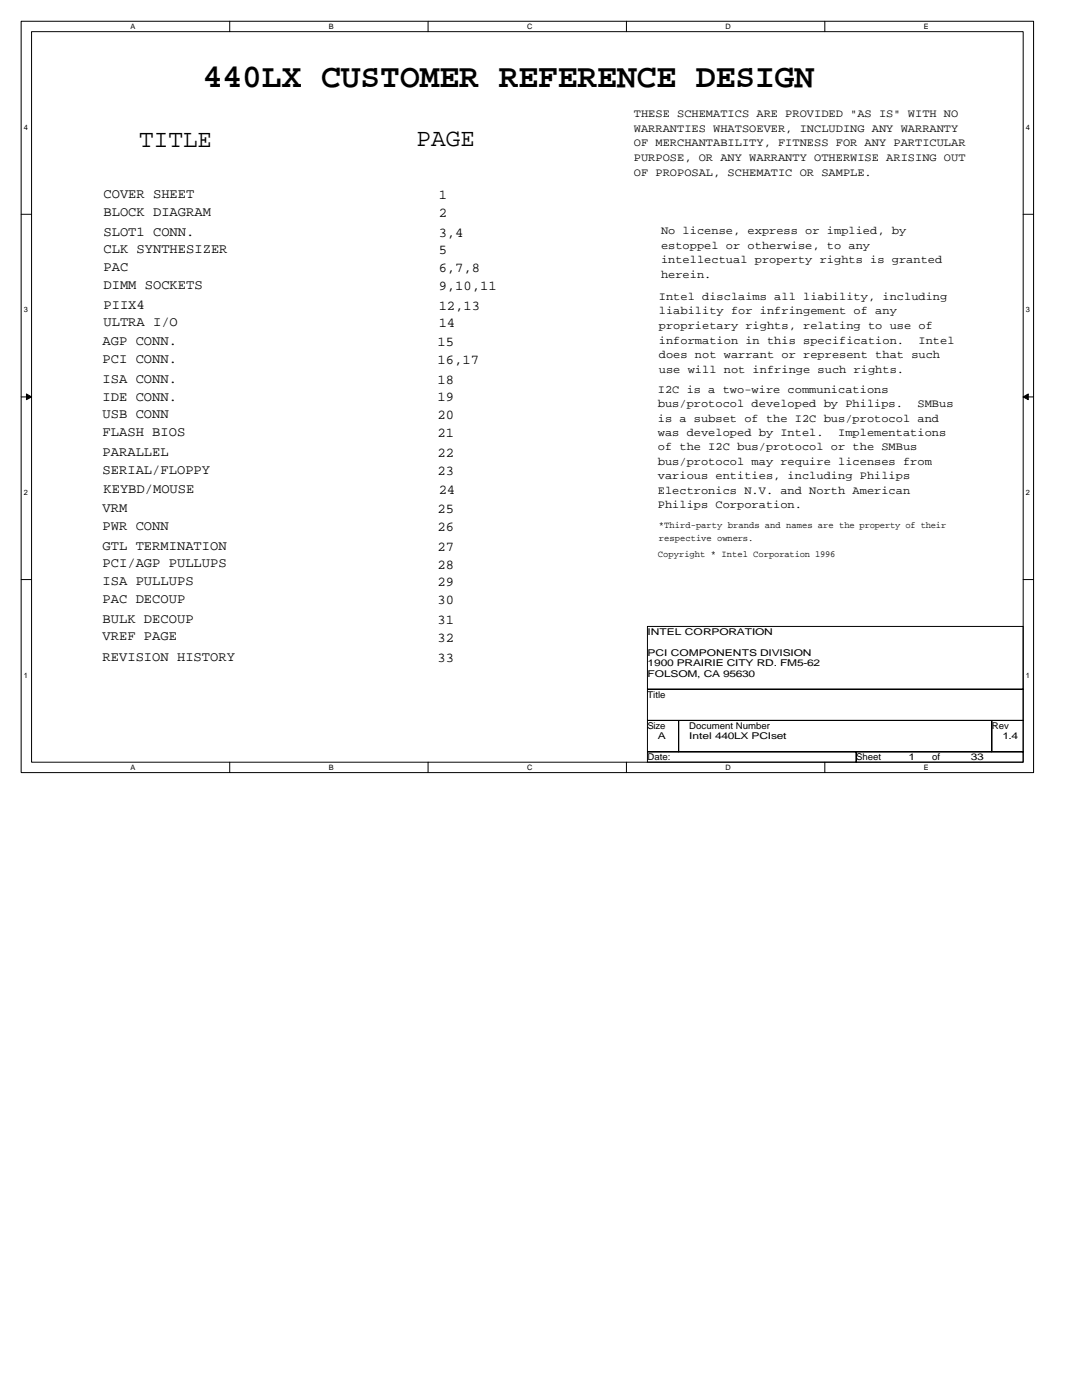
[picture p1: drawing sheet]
<svg xmlns="http://www.w3.org/2000/svg" width="216mm" height="279mm" viewBox="0 0 216 279" stroke-linecap="round" stroke-linejoin="round" font-family="sans-serif">
<defs><g id="words">
<text font-size="6.6" x="40.5" y="17.3">440LX CUSTOMER REFERENCE DESIGN</text>
<g font-size="5">
<text x="27.8" y="29.4">TITLE</text>
<text x="83.1" y="29.2">PAGE</text>
</g>
<g font-size="2.7">
<text x="20.6" y="39.5">COVER SHEET</text>
<text x="87.5" y="39.7">1</text>
<text x="20.6" y="43.1">BLOCK DIAGRAM</text>
<text x="20.6" y="47">SLOT1 CONN.</text>
<text x="87.5" y="43.3">2</text>
<text x="87.5" y="47.2">3,4</text>
<text x="20.6" y="50.6">CLK SYNTHESIZER</text>
<text x="87.5" y="50.8">5</text>
<text x="20.6" y="54.1">PAC</text>
<text x="20.6" y="57.6">DIMM SOCKETS</text>
<text x="87.5" y="54.3">6,7,8</text>
<text x="87.5" y="57.8">9,10,11</text>
<text x="20.6" y="65.1">ULTRA I/O</text>
<text x="20.6" y="61.6">PIIX4</text>
<text x="87.5" y="65.3">14</text>
<text x="87.5" y="61.8">12,13</text>
<text x="20.5" y="68.9">AGP CONN.</text>
<text x="87.3" y="69.1">15</text>
<text x="20.5" y="72.4">PCI CONN.</text>
<text x="20.5" y="76.4">ISA CONN.</text>
<text x="87.3" y="72.6">16,17</text>
<text x="87.3" y="76.6">18</text>
<text x="20.5" y="79.9">IDE CONN.</text>
<text x="20.5" y="83.4">USB CONN</text>
<text x="87.3" y="80.1">19</text>
<text x="87.3" y="83.7">20</text>
<text x="20.5" y="87">FLASH BIOS</text>
<text x="87.3" y="87.2">21</text>
<text x="20.5" y="94.5">SERIAL/FLOPPY</text>
<text x="20.5" y="90.9">PARALLEL</text>
<text x="87.3" y="91.2">22</text>
<text x="87.3" y="94.7">23</text>
<text x="20.6" y="98.4">KEYBD/MOUSE</text>
<text x="87.5" y="98.6">24</text>
<text x="20.5" y="105.8">PWR CONN</text>
<text x="20.5" y="102.2">VRM</text>
<text x="87.3" y="106">26</text>
<text x="87.3" y="102.4">25</text>
<text x="20.5" y="113.3">PCI/AGP PULLUPS</text>
<text x="20.5" y="109.7">GTL TERMINATION</text>
<text x="87.3" y="113.5">28</text>
<text x="87.3" y="109.9">27</text>
<text x="20.5" y="116.8">ISA PULLUPS</text>
<text x="87.3" y="117">29</text>
<text x="20.5" y="120.3">PAC DECOUP</text>
<text x="20.5" y="124.3">BULK DECOUP</text>
<text x="87.3" y="120.5">30</text>
<text x="87.3" y="124.5">31</text>
<text x="20.5" y="127.8">VREF PAGE</text>
<text x="87.3" y="128">32</text>
<text x="20.5" y="132">REVISION HISTORY</text>
<text x="87.3" y="132.2">33</text>
</g>
<g font-size="2.3">
<text x="126.5" y="23.4">THESE SCHEMATICS ARE PROVIDED &quot;AS IS&quot; WITH NO</text>
<text x="126.5" y="26.3">WARRANTIES WHATSOEVER, INCLUDING ANY WARRANTY</text>
<text x="126.5" y="29.2">OF MERCHANTABILITY, FITNESS FOR ANY PARTICULAR</text>
<text x="126.5" y="32.1">PURPOSE, OR ANY WARRANTY OTHERWISE ARISING OUT</text>
<text x="126.5" y="35.1">OF PROPOSAL, SCHEMATIC OR SAMPLE.</text>
<text x="131.9" y="46.7">No license, express or implied, by</text>
<text x="131.9" y="49.6">estoppel or otherwise, to any</text>
<text x="131.9" y="52.5">intellectual property rights is granted</text>
<text x="131.5" y="59.8">Intel disclaims all liability, including</text>
<text x="131.9" y="55.5">herein.</text>
<text x="131.5" y="62.7">liability for infringement of any</text>
<text x="131.5" y="65.7">proprietary rights, relating to use of</text>
<text x="131.5" y="68.6">information in this specification.</text>
<text x="131.5" y="71.5">does not warrant or represent that such</text>
<text x="183.3" y="68.6">Intel</text>
<text x="131.5" y="74.4">use will not infringe such rights.</text>
<text x="131.3" y="78.4">I2C is a two-wire communications</text>
<text x="131.3" y="81.2">bus/protocol developed by Philips.</text>
<text x="183.1" y="81.2">SMBus</text>
<text x="131.3" y="84.1">is a subset of the I2C bus/protocol and</text>
<text x="131.3" y="87">was developed by Intel.</text>
<text x="131.3" y="89.9">of the I2C bus/protocol or the SMBus</text>
<text x="167.2" y="87">Implementations</text>
<text x="131.3" y="92.8">bus/protocol may require licenses from</text>
<text x="131.3" y="95.6">various entities, including Philips</text>
<text x="131.3" y="98.5">Electronics N.V. and North American</text>
<text x="131.3" y="101.4">Philips Corporation.</text>
</g>
<g font-size="1.9">
<text x="131.5" y="105.3">*Third-party brands and names are the property of their</text>
<text x="131.5" y="107.9">respective owners.</text>
<text x="131.3" y="111.1">Copyright * Intel Corporation 1996</text>
<text x="129.2" y="126.7">INTEL CORPORATION</text>
<text x="129.2" y="130.9">PCI COMPONENTS DIVISION</text>
<text x="129.2" y="133">1900 PRAIRIE CITY RD. FM5-62</text>
<text x="129.2" y="135.1">FOLSOM, CA 95630</text>
<text x="129.2" y="139.2">Title</text>
<text x="129.2" y="145.5">Size</text>
<text x="131.3" y="147.5">A</text>
<text x="137.5" y="147.5">Intel 440LX PCIset</text>
<text x="137.5" y="145.5">Document Number</text>
<text x="197.9" y="145.5">Rev</text>
<text x="200" y="147.5">1.4</text>
<text x="129.2" y="151.7">Date:</text>
<text x="170.8" y="151.7">Sheet</text>
<text x="181.3" y="151.7">1</text>
<text x="186" y="151.7">of</text>
<text x="193.7" y="151.7">33</text>
</g>
<g font-size="1.5">
<text x="26.1" y="5.9">A</text>
<text x="65.6" y="5.9">B</text>
<text x="105.2" y="5.9">C</text>
<text x="144.8" y="5.9">D</text>
<text x="184.4" y="5.9">E</text>
<text x="4.8" y="25.9">4</text>
<text x="204.7" y="25.9">4</text>
<text x="4.8" y="62.3">3</text>
<text x="204.7" y="62.3">3</text>
<text x="4.8" y="98.8">2</text>
<text x="204.7" y="98.8">2</text>
<text x="4.8" y="135.2">1</text>
<text x="204.7" y="135.2">1</text>
<text x="26.1" y="153.7">A</text>
<text x="65.6" y="153.7">B</text>
<text x="105.2" y="153.7">C</text>
<text x="144.8" y="153.7">D</text>
<text x="184.4" y="153.7">E</text>
</g>
</g></defs>
<path d="M4.2 4.2h202v150h-202zM6.3 6.3h197.9v145.8h-197.9z" fill="none" stroke="#000" stroke-width=".2"/>
<g fill="#fff">
<path d="M26.1 4.5h.9v1.6h-.9z"/>
<path d="M26.1 152.4h.9v1.6h-.9z"/>
</g>
<path d="M45.8 4.2v2.1M45.8 152.1v2.1" fill="none" stroke="#000" stroke-width=".2"/>
<g fill="#fff">
<path d="M65.6 4.5h1v1.6h-1z"/>
<path d="M65.6 152.4h1v1.6h-1z"/>
</g>
<path d="M85.4 4.2v2.1M85.4 152.1v2.1" fill="none" stroke="#000" stroke-width=".2"/>
<g fill="#fff">
<path d="M105.2 4.5h1v1.6h-1z"/>
<path d="M105.2 152.4h1v1.6h-1z"/>
</g>
<path d="M125 4.2v2.1M125 152.1v2.1" fill="none" stroke="#000" stroke-width=".2"/>
<g fill="#fff">
<path d="M144.8 4.5h1v1.6h-1z"/>
<path d="M144.8 152.4h1v1.6h-1z"/>
</g>
<path d="M164.6 4.2v2.1M164.6 152.1v2.1" fill="none" stroke="#000" stroke-width=".2"/>
<g fill="#fff">
<path d="M184.4 4.5h.9v1.6h-.9z"/>
<path d="M184.4 152.4h.9v1.6h-.9z"/>
<path d="M4.8 24.5h.8v1.7h-.8z"/>
<path d="M204.7 24.5h.8v1.7h-.8z"/>
<path d="M4.8 61h.8v1.6h-.8z"/>
<path d="M204.7 61h.8v1.6h-.8z"/>
</g>
<path d="M4.2 42.8h2.1M204.2 42.8h2" fill="none" stroke="#000" stroke-width=".2"/>
<g fill="#fff">
<path d="M4.8 97.4h.8v1.7h-.8z"/>
<path d="M204.7 97.4h.8v1.7h-.8z"/>
</g>
<path d="M4.2 79.2h2.1M204.2 79.2h2" fill="none" stroke="#000" stroke-width=".2"/>
<path d="M5.3 78.6l1 .6-1 .6zM204.2 79.2l1-.6v1.2z" fill="#000" stroke="#000" stroke-width=".2"/>
<g fill="#fff">
<path d="M4.8 133.9h.8v1.6h-.8z"/>
<path d="M204.7 133.9h.8v1.6h-.8z"/>
</g>
<path d="M4.2 115.7h2.1M204.2 115.7h2M129.2 125h75v12.6h-75zM129.2 137.6h75v6.2h-75zM129.2 143.8h6.2v6.2h-6.2zM129.2 150h41.6v2.1h-41.6zM135.4 143.8h62.5v6.2h-62.5zM170.8 150h33.4v2.1h-33.4zM197.9 143.8h6.3v6.2h-6.3z" fill="none" stroke="#000" stroke-width=".2"/>
<use href="#words"/>
</svg>
